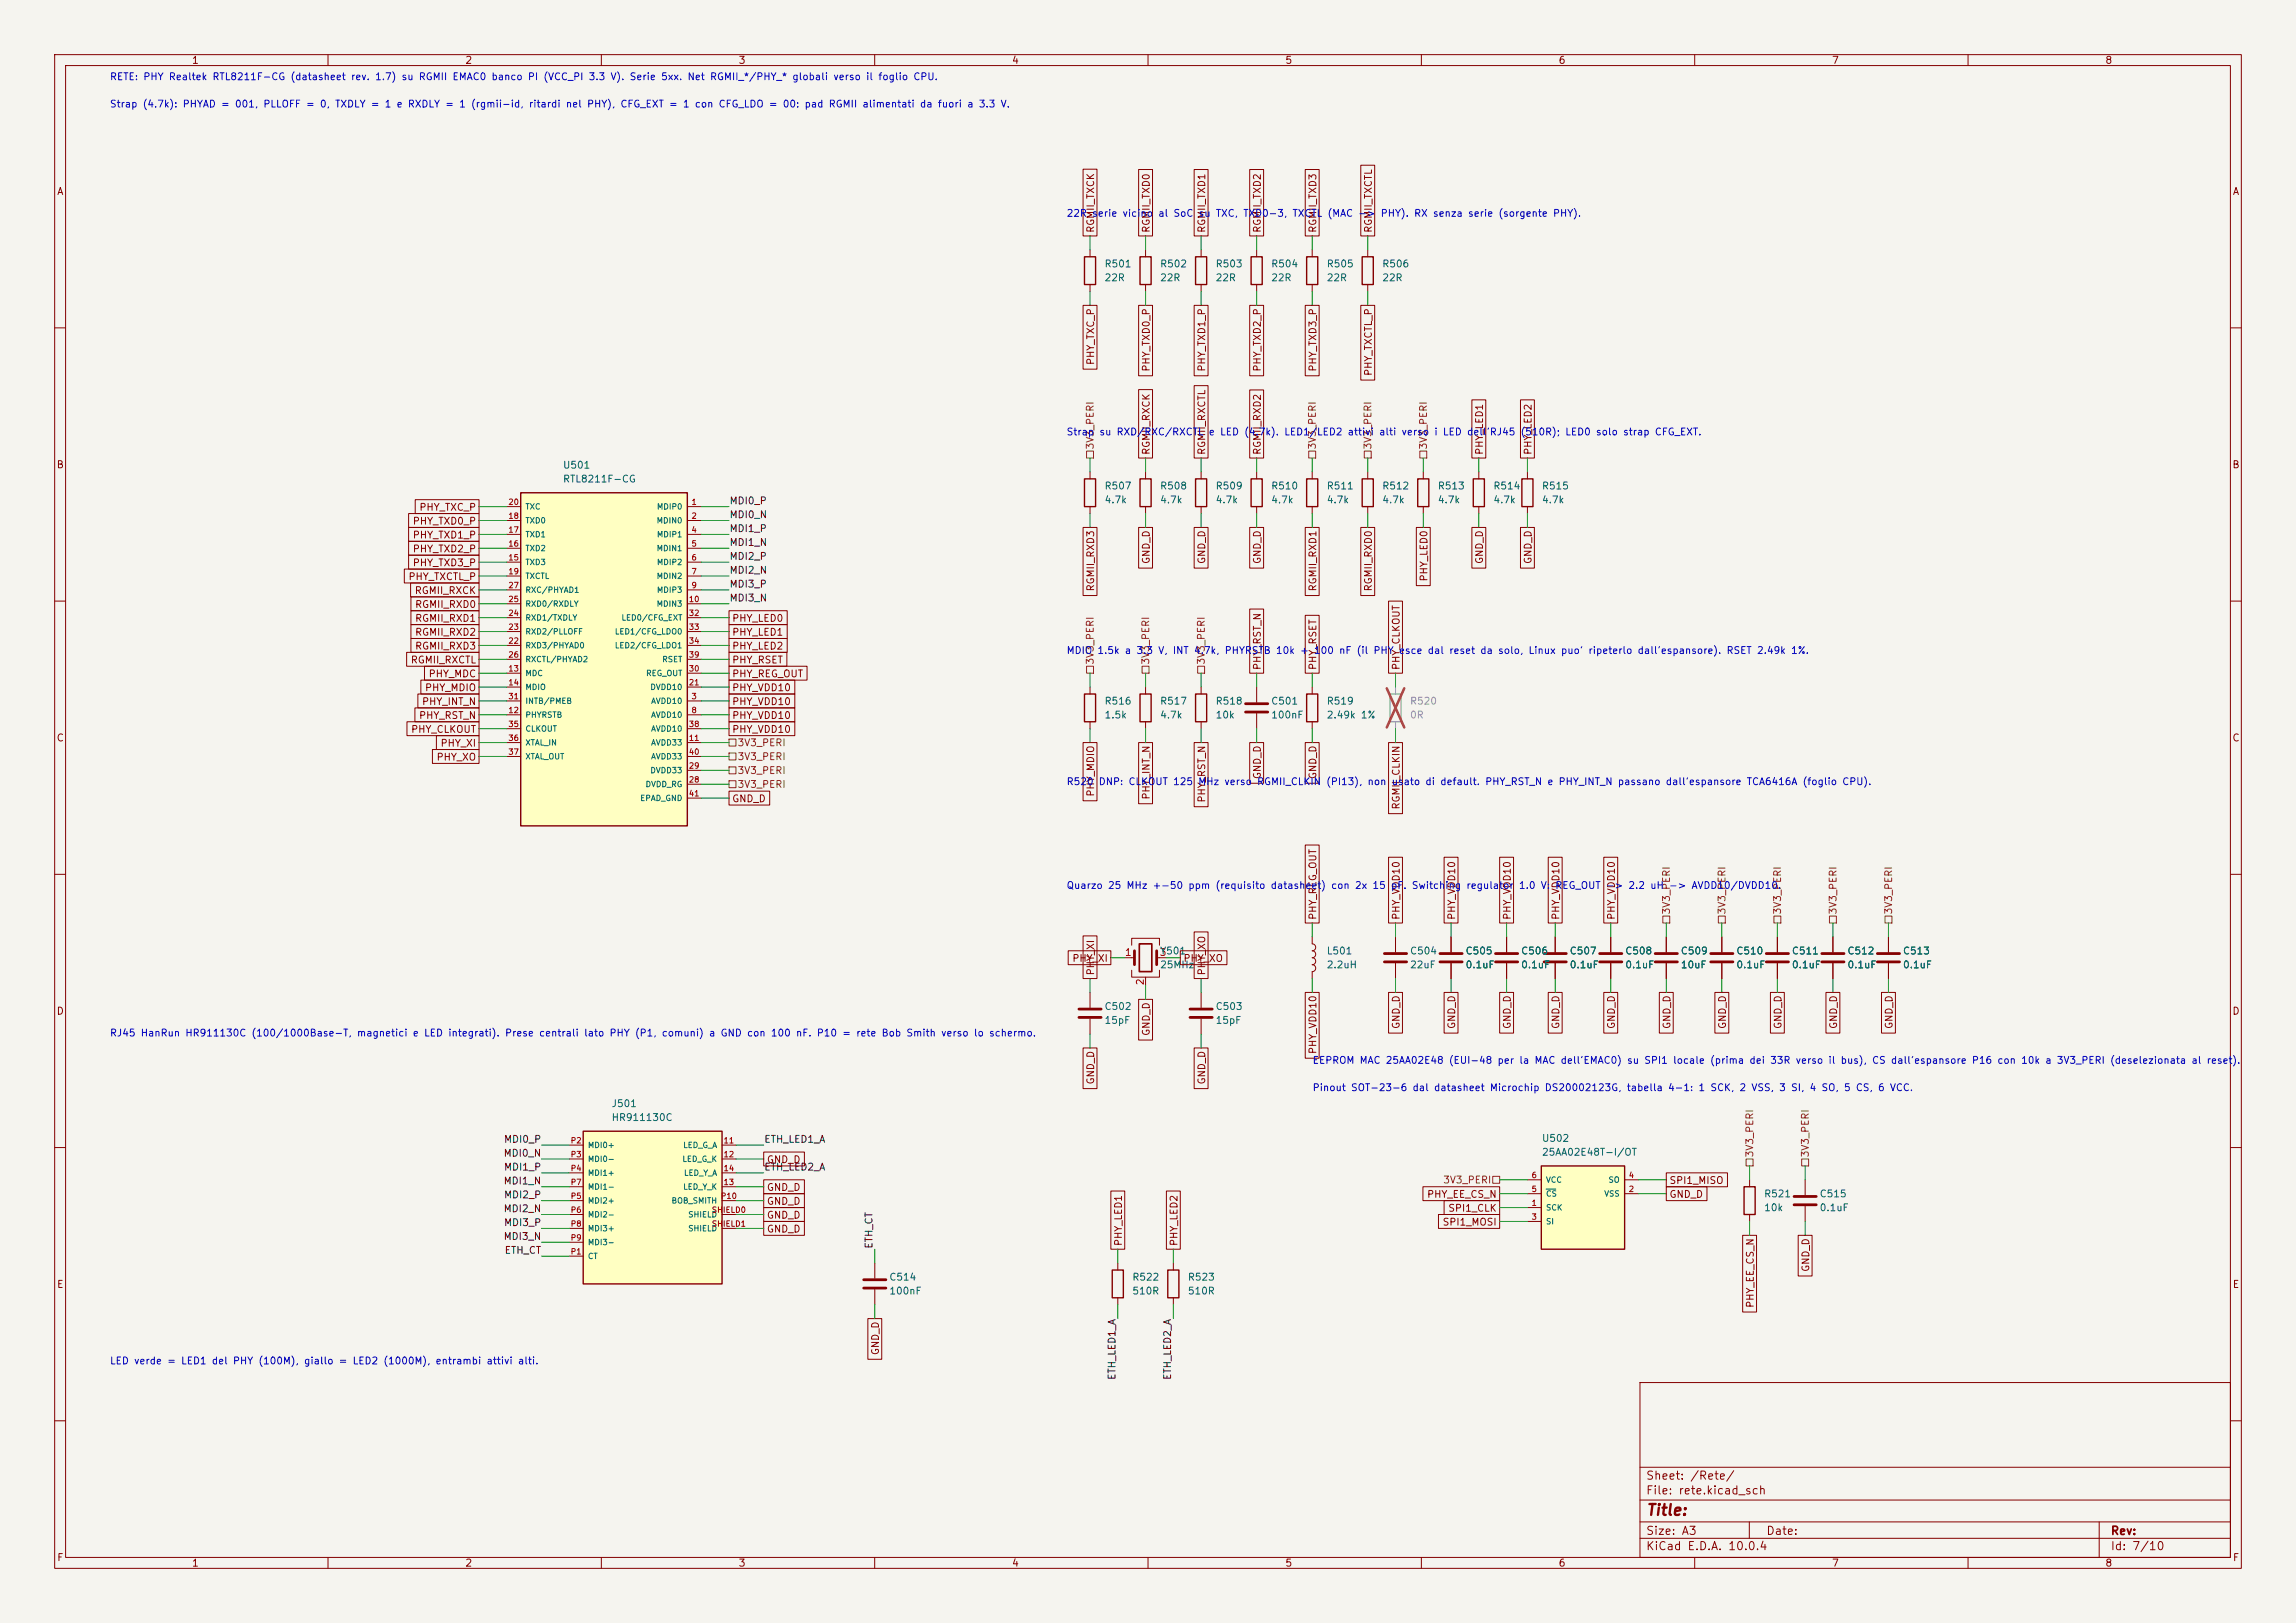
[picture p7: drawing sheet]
<svg xmlns="http://www.w3.org/2000/svg" width="420mm" height="297mm" viewBox="0 0 420 297" stroke-linecap="round" stroke-linejoin="round" font-family="sans-serif">
<defs><g id="words">
<text font-size="2" fill="#840000" x="301" y="277.8">Title:</text>
<g font-size="1.5" fill="#840000">
<text x="301" y="273.8">File: rete.kicad_sch</text>
<text x="301" y="271.1">Sheet: /Rete/</text>
<text x="301" y="281.2">Size: A3</text>
<text x="323" y="281.2">Date:</text>
<text x="386" y="281.2">Rev:</text>
<text x="301" y="284">KiCad E.D.A. 10.0.4</text>
<text x="386" y="284">Id: 7/10</text>
</g>
<g font-size="1.3" fill="#840000">
<text x="35" y="12">1</text>
<text x="85" y="12">2</text>
<text x="135" y="12">3</text>
<text x="185" y="12">4</text>
<text x="235" y="12">5</text>
<text x="285" y="12">6</text>
<text x="335" y="12">7</text>
<text x="385" y="12">8</text>
<text x="10.3" y="36">A</text>
<text x="408.3" y="36">A</text>
<text x="200.5" y="42.7" transform="rotate(-90 200.5 42.7)">RGMII_TXCK</text>
<text x="210.6" y="42.7" transform="rotate(-90 210.6 42.7)">RGMII_TXD0</text>
<text x="220.8" y="42.7" transform="rotate(-90 220.8 42.7)">RGMII_TXD1</text>
<text x="230.9" y="42.7" transform="rotate(-90 230.9 42.7)">RGMII_TXD2</text>
<text x="241.1" y="42.7" transform="rotate(-90 241.1 42.7)">RGMII_TXD3</text>
<text x="251.3" y="42.7" transform="rotate(-90 251.3 42.7)">RGMII_TXCTL</text>
<text x="200.5" y="66.9" transform="rotate(-90 200.5 66.9)">PHY_TXC_P</text>
<text x="210.6" y="68.1" transform="rotate(-90 210.6 68.1)">PHY_TXD0_P</text>
<text x="220.8" y="68.1" transform="rotate(-90 220.8 68.1)">PHY_TXD1_P</text>
<text x="230.9" y="68.1" transform="rotate(-90 230.9 68.1)">PHY_TXD2_P</text>
<text x="241.1" y="68.1" transform="rotate(-90 241.1 68.1)">PHY_TXD3_P</text>
<text x="251.3" y="68.9" transform="rotate(-90 251.3 68.9)">PHY_TXCTL_P</text>
<text x="210.6" y="83.3" transform="rotate(-90 210.6 83.3)">RGMII_RXCK</text>
<text x="220.8" y="83.3" transform="rotate(-90 220.8 83.3)">RGMII_RXCTL</text>
<text x="230.9" y="83.3" transform="rotate(-90 230.9 83.3)">RGMII_RXD2</text>
<text x="271.6" y="83.3" transform="rotate(-90 271.6 83.3)">PHY_LED1</text>
<text x="280.5" y="83.3" transform="rotate(-90 280.5 83.3)">PHY_LED2</text>
<text x="10.3" y="86">B</text>
<text x="408.2" y="86">B</text>
<text x="76.6" y="93.8">PHY_TXC_P</text>
<text x="75.4" y="101.4">PHY_TXD2_P</text>
<text x="75.4" y="98.9">PHY_TXD1_P</text>
<text x="75.4" y="96.3">PHY_TXD0_P</text>
<text x="74.6" y="106.5">PHY_TXCTL_P</text>
<text x="75.4" y="103.9">PHY_TXD3_P</text>
<text x="210.6" y="103.3" transform="rotate(-90 210.6 103.3)">GND_D</text>
<text x="220.8" y="103.3" transform="rotate(-90 220.8 103.3)">GND_D</text>
<text x="230.9" y="103.3" transform="rotate(-90 230.9 103.3)">GND_D</text>
<text x="261.4" y="106.5" transform="rotate(-90 261.4 106.5)">PHY_LED0</text>
<text x="271.6" y="103.3" transform="rotate(-90 271.6 103.3)">GND_D</text>
<text x="280.5" y="103.3" transform="rotate(-90 280.5 103.3)">GND_D</text>
<text x="75.8" y="109">RGMII_RXCK</text>
<text x="75.8" y="111.6">RGMII_RXD0</text>
<text x="200.5" y="108.3" transform="rotate(-90 200.5 108.3)">RGMII_RXD3</text>
<text x="241.1" y="108.3" transform="rotate(-90 241.1 108.3)">RGMII_RXD1</text>
<text x="251.3" y="108.3" transform="rotate(-90 251.3 108.3)">RGMII_RXD0</text>
<text x="75.8" y="119.2">RGMII_RXD3</text>
<text x="75.8" y="116.6">RGMII_RXD2</text>
<text x="75.8" y="114.1">RGMII_RXD1</text>
<text x="133.8" y="114.1">PHY_LED0</text>
<text x="133.8" y="116.6">PHY_LED1</text>
<text x="133.8" y="119.2">PHY_LED2</text>
<text x="75" y="121.7">RGMII_RXCTL</text>
<text x="78.3" y="124.3">PHY_MDC</text>
<text x="133.8" y="124.3">PHY_REG_OUT</text>
<text x="133.8" y="121.7">PHY_RSET</text>
<text x="230.9" y="122.7" transform="rotate(-90 230.9 122.7)">PHY_RST_N</text>
<text x="241.1" y="122.7" transform="rotate(-90 241.1 122.7)">PHY_RSET</text>
<text x="256.3" y="122.7" transform="rotate(-90 256.3 122.7)">PHY_CLKOUT</text>
<text x="76.5" y="131.9">PHY_RST_N</text>
<text x="77.1" y="129.3">PHY_INT_N</text>
<text x="77.6" y="126.8">PHY_MDIO</text>
<text x="133.8" y="129.3">PHY_VDD10</text>
<text x="133.8" y="131.9">PHY_VDD10</text>
<text x="133.8" y="126.8">PHY_VDD10</text>
<text x="10.3" y="136">C</text>
<text x="75.1" y="134.4">PHY_CLKOUT</text>
<text x="80.5" y="137">PHY_XI</text>
<text x="133.8" y="134.4">PHY_VDD10</text>
<text x="408.2" y="136">C</text>
<text x="79.8" y="139.5">PHY_XO</text>
<text x="230.9" y="142.7" transform="rotate(-90 230.9 142.7)">GND_D</text>
<text x="241.1" y="142.7" transform="rotate(-90 241.1 142.7)">GND_D</text>
<text x="133.8" y="147.1">GND_D</text>
<text x="200.5" y="145.9" transform="rotate(-90 200.5 145.9)">PHY_MDIO</text>
<text x="210.6" y="146.4" transform="rotate(-90 210.6 146.4)">PHY_INT_N</text>
<text x="220.8" y="147" transform="rotate(-90 220.8 147)">PHY_RST_N</text>
<text x="256.3" y="148.2" transform="rotate(-90 256.3 148.2)">RGMII_CLKIN</text>
<text x="241.1" y="168.4" transform="rotate(-90 241.1 168.4)">PHY_REG_OUT</text>
<text x="256.3" y="168.4" transform="rotate(-90 256.3 168.4)">PHY_VDD10</text>
<text x="266.5" y="168.4" transform="rotate(-90 266.5 168.4)">PHY_VDD10</text>
<text x="276.7" y="168.4" transform="rotate(-90 276.7 168.4)">PHY_VDD10</text>
<text x="285.5" y="168.4" transform="rotate(-90 285.5 168.4)">PHY_VDD10</text>
<text x="295.7" y="168.4" transform="rotate(-90 295.7 168.4)">PHY_VDD10</text>
<text x="200.5" y="178.6" transform="rotate(-90 200.5 178.6)">PHY_XI</text>
<text x="220.8" y="178.6" transform="rotate(-90 220.8 178.6)">PHY_XO</text>
<text x="10.3" y="186">D</text>
<text x="408.2" y="186">D</text>
<text x="210.6" y="189.7" transform="rotate(-90 210.6 189.7)">GND_D</text>
<text x="256.3" y="188.4" transform="rotate(-90 256.3 188.4)">GND_D</text>
<text x="266.5" y="188.4" transform="rotate(-90 266.5 188.4)">GND_D</text>
<text x="276.7" y="188.4" transform="rotate(-90 276.7 188.4)">GND_D</text>
<text x="285.5" y="188.4" transform="rotate(-90 285.5 188.4)">GND_D</text>
<text x="295.7" y="188.4" transform="rotate(-90 295.7 188.4)">GND_D</text>
<text x="305.9" y="188.4" transform="rotate(-90 305.9 188.4)">GND_D</text>
<text x="316" y="188.4" transform="rotate(-90 316 188.4)">GND_D</text>
<text x="326.2" y="188.4" transform="rotate(-90 326.2 188.4)">GND_D</text>
<text x="336.3" y="188.4" transform="rotate(-90 336.3 188.4)">GND_D</text>
<text x="346.5" y="188.4" transform="rotate(-90 346.5 188.4)">GND_D</text>
<text x="241.1" y="193" transform="rotate(-90 241.1 193)">PHY_VDD10</text>
<text x="200.5" y="198.6" transform="rotate(-90 200.5 198.6)">GND_D</text>
<text x="220.8" y="198.6" transform="rotate(-90 220.8 198.6)">GND_D</text>
<text x="140.2" y="213.2">GND_D</text>
<text x="140.2" y="218.2">GND_D</text>
<text x="140.2" y="220.8">GND_D</text>
<text x="260.9" y="219.5">PHY_EE_CS_N</text>
<text x="305.3" y="219.5">GND_D</text>
<text x="305.3" y="217">SPI1_MISO</text>
<text x="140.2" y="223.3">GND_D</text>
<text x="140.2" y="225.9">GND_D</text>
<text x="263.8" y="224.6">SPI1_MOSI</text>
<text x="264.8" y="222">SPI1_CLK</text>
<text x="205.5" y="228.1" transform="rotate(-90 205.5 228.1)">PHY_LED1</text>
<text x="215.7" y="228.1" transform="rotate(-90 215.7 228.1)">PHY_LED2</text>
<text x="331.3" y="232.8" transform="rotate(-90 331.3 232.8)">GND_D</text>
<text x="10.3" y="236">E</text>
<text x="321.1" y="239.4" transform="rotate(-90 321.1 239.4)">PHY_EE_CS_N</text>
<text x="408.3" y="236">E</text>
<text x="161.1" y="248.1" transform="rotate(-90 161.1 248.1)">GND_D</text>
<text x="10.3" y="286">F</text>
<text x="35" y="287">1</text>
<text x="85" y="287">2</text>
<text x="135" y="287">3</text>
<text x="185" y="287">4</text>
<text x="235" y="287">5</text>
<text x="285" y="287">6</text>
<text x="335" y="287">7</text>
<text x="385" y="287">8</text>
<text x="408.3" y="286">F</text>
</g>
<g font-size="1.3" fill="#0000c2">
<text x="20" y="15">RETE: PHY Realtek RTL8211F-CG (datasheet rev. 1.7) su RGMII EMAC0 banco PI (VCC_PI 3.3 V). Serie 5xx. Net RGMII_*/PHY_* globali verso il foglio CPU.</text>
<text x="20" y="20">Strap (4.7k): PHYAD = 001, PLLOFF = 0, TXDLY = 1 e RXDLY = 1 (rgmii-id, ritardi nel PHY), CFG_EXT = 1 con CFG_LDO = 00: pad RGMII alimentati da fuori a 3.3 V.</text>
<text x="195" y="40">22R serie vicino</text>
<text x="211.8" y="40">al SoC</text>
<text x="219.1" y="40">su TXC, TXD0-3, TXCTL (MAC -&gt;</text>
<text x="252.5" y="40">PHY). RX senza serie (sorgente PHY).</text>
<text x="195" y="80">Strap su RXD/RXC/RXCTL</text>
<text x="221" y="80">e LED (4.7k). LED1/LED2 attivi alti verso i LED dell'RJ45 (510R); LED0 solo strap CFG_EXT.</text>
<text x="195" y="120">MDIO 1.5k a 3.3 V, INT 4.7k, PHYRSTB 10k + 100 nF (il PHY esce dal reset da solo, Linux puo' ripeterlo dall'espansore). RSET 2.49k 1%.</text>
<text x="195" y="144">R520</text>
<text x="200.9" y="144">DNP: CLKOUT 125</text>
<text x="219.1" y="144">MHz verso RGMII_CLKIN (PI13), non</text>
<text x="254.4" y="144">usato di default. PHY_RST_N e PHY_INT_N passano dall'espansore TCA6416A (foglio CPU).</text>
<text x="195" y="163">Quarzo 25 MHz +-50 ppm (requisito datasheet) con 2x 15</text>
<text x="254.3" y="163">pF. Switching regulator</text>
<text x="277.7" y="163">1.0 V: REG_OUT</text>
<text x="293.6" y="163">-&gt; 2.2 uH -&gt; AVDD10/DVDD10.</text>
<text x="20" y="190">RJ45 HanRun HR911130C (100/1000Base-T, magnetici e LED integrati). Prese centrali lato PHY (P1, comuni) a GND con 100 nF. P10 = rete Bob Smith verso lo schermo.</text>
<text x="240" y="195">EEPROM MAC 25AA02E48 (EUI-48 per la MAC dell'EMAC0) su SPI1 locale (prima dei 33R verso il bus), CS dall'espansore P16 con 10k a 3V3_PERI (deselezionata al reset).</text>
<text x="240" y="200">Pinout SOT-23-6 dal datasheet Microchip DS20002123G, tabella 4-1: 1 SCK, 2 VSS, 3 SI, 4 SO, 5 CS, 6 VCC.</text>
<text x="20" y="250">LED verde = LED1 del PHY (100M), giallo = LED2 (1000M), entrambi attivi alti.</text>
</g>
<g font-size="1.3" fill="#006464">
<text x="201.9" y="49.2">R501</text>
<text x="201.9" y="51.8">22R</text>
<text x="212.1" y="49.2">R502</text>
<text x="212.1" y="51.8">22R</text>
<text x="222.3" y="49.2">R503</text>
<text x="222.3" y="51.8">22R</text>
<text x="232.4" y="49.2">R504</text>
<text x="232.4" y="51.8">22R</text>
<text x="242.6" y="49.2">R505</text>
<text x="242.6" y="51.8">22R</text>
<text x="252.7" y="49.2">R506</text>
<text x="252.7" y="51.8">22R</text>
<text x="102.9" y="88.6">RTL8211F-CG</text>
<text x="102.9" y="86.1">U501</text>
<text x="201.9" y="89.9">R507</text>
<text x="212.1" y="89.9">R508</text>
<text x="222.3" y="89.9">R509</text>
<text x="232.4" y="89.9">R510</text>
<text x="242.6" y="89.9">R511</text>
<text x="252.7" y="89.9">R512</text>
<text x="262.9" y="89.9">R513</text>
<text x="273.1" y="89.9">R514</text>
<text x="281.9" y="89.9">R515</text>
<text x="201.9" y="92.4">4.7k</text>
<text x="212.1" y="92.4">4.7k</text>
<text x="222.3" y="92.4">4.7k</text>
<text x="232.4" y="92.4">4.7k</text>
<text x="242.6" y="92.4">4.7k</text>
<text x="252.7" y="92.4">4.7k</text>
<text x="262.9" y="92.4">4.7k</text>
<text x="273.1" y="92.4">4.7k</text>
<text x="281.9" y="92.4">4.7k</text>
<text x="201.9" y="129.2">R516</text>
<text x="201.9" y="131.8">1.5k</text>
<text x="212.1" y="129.2">R517</text>
<text x="212.1" y="131.8">4.7k</text>
<text x="222.3" y="129.2">R518</text>
<text x="222.3" y="131.8">10k</text>
<text x="232.4" y="129.2">C501</text>
<text x="232.4" y="131.8">100nF</text>
<text x="242.6" y="129.2">R519</text>
<text x="242.6" y="131.8">2.49k 1%</text>
<text x="212.1" y="175">Y501</text>
<text x="212.1" y="177.5">25MHz</text>
<text x="242.6" y="177.5">2.2uH</text>
<text x="242.6" y="175">L501</text>
<text x="257.8" y="175">C504</text>
<text x="257.8" y="177.5">22uF</text>
<text x="268" y="175">C505</text>
<text x="268" y="177.5">0.1uF</text>
<text x="278.1" y="175">C506</text>
<text x="278.1" y="177.5">0.1uF</text>
<text x="287" y="175">C507</text>
<text x="287" y="177.5">0.1uF</text>
<text x="297.2" y="175">C508</text>
<text x="297.2" y="177.5">0.1uF</text>
<text x="307.3" y="175">C509</text>
<text x="307.3" y="177.5">10uF</text>
<text x="317.5" y="175">C510</text>
<text x="317.5" y="177.5">0.1uF</text>
<text x="327.7" y="175">C511</text>
<text x="327.7" y="177.5">0.1uF</text>
<text x="337.8" y="175">C512</text>
<text x="337.8" y="177.5">0.1uF</text>
<text x="348" y="175">C513</text>
<text x="348" y="177.5">0.1uF</text>
<text x="201.9" y="185.1">C502</text>
<text x="222.3" y="185.1">C503</text>
<text x="201.9" y="187.7">15pF</text>
<text x="222.3" y="187.7">15pF</text>
<text x="111.8" y="202.9">J501</text>
<text x="111.8" y="205.4">HR911130C</text>
<text x="281.9" y="209.3">U502</text>
<text x="281.9" y="211.8">25AA02E48T-I/OT</text>
<text x="322.6" y="219.4">R521</text>
<text x="322.6" y="222">10k</text>
<text x="332.7" y="219.4">C515</text>
<text x="332.7" y="222">0.1uF</text>
<text x="162.6" y="234.7">C514</text>
<text x="162.6" y="237.2">100nF</text>
<text x="207" y="234.7">R522</text>
<text x="207" y="237.2">510R</text>
<text x="217.2" y="234.7">R523</text>
<text x="217.2" y="237.2">510R</text>
</g>
<g font-size="1.3" fill="#725600">
<text x="200.4" y="82.4" transform="rotate(-90 200.4 82.4)">3V3_PERI</text>
<text x="241" y="82.4" transform="rotate(-90 241 82.4)">3V3_PERI</text>
<text x="251.2" y="82.4" transform="rotate(-90 251.2 82.4)">3V3_PERI</text>
<text x="261.3" y="82.4" transform="rotate(-90 261.3 82.4)">3V3_PERI</text>
<text x="200.4" y="121.7" transform="rotate(-90 200.4 121.7)">3V3_PERI</text>
<text x="210.5" y="121.7" transform="rotate(-90 210.5 121.7)">3V3_PERI</text>
<text x="220.7" y="121.7" transform="rotate(-90 220.7 121.7)">3V3_PERI</text>
<text x="134.8" y="136.9">3V3_PERI</text>
<text x="134.8" y="141.9">3V3_PERI</text>
<text x="134.8" y="139.4">3V3_PERI</text>
<text x="134.8" y="144.5">3V3_PERI</text>
<text x="305.8" y="167.4" transform="rotate(-90 305.8 167.4)">3V3_PERI</text>
<text x="315.9" y="167.4" transform="rotate(-90 315.9 167.4)">3V3_PERI</text>
<text x="326.1" y="167.4" transform="rotate(-90 326.1 167.4)">3V3_PERI</text>
<text x="336.3" y="167.4" transform="rotate(-90 336.3 167.4)">3V3_PERI</text>
<text x="346.4" y="167.4" transform="rotate(-90 346.4 167.4)">3V3_PERI</text>
<text x="321" y="211.9" transform="rotate(-90 321 211.9)">3V3_PERI</text>
<text x="331.2" y="211.9" transform="rotate(-90 331.2 211.9)">3V3_PERI</text>
<text x="263.9" y="216.9">3V3_PERI</text>
</g>
<g font-size="1.3" fill="#0f0f0f">
<text x="133.3" y="95.1">MDI0_N</text>
<text x="133.3" y="92.6">MDI0_P</text>
<text x="133.3" y="100.2">MDI1_N</text>
<text x="133.3" y="97.7">MDI1_P</text>
<text x="133.3" y="102.7">MDI2_P</text>
<text x="133.3" y="105.3">MDI2_N</text>
<text x="133.3" y="107.8">MDI3_P</text>
<text x="133.3" y="110.4">MDI3_N</text>
<text x="92.1" y="209.4">MDI0_P</text>
<text x="139.7" y="209.4">ETH_LED1_A</text>
<text x="92" y="212">MDI0_N</text>
<text x="92.1" y="214.5">MDI1_P</text>
<text x="139.7" y="214.5">ETH_LED2_A</text>
<text x="92" y="217">MDI1_N</text>
<text x="92.1" y="219.6">MDI2_P</text>
<text x="92" y="227.2">MDI3_N</text>
<text x="92" y="222.1">MDI2_N</text>
<text x="92.1" y="224.7">MDI3_P</text>
<text x="92.2" y="229.7">ETH_CT</text>
<text x="159.9" y="228.6" transform="rotate(-90 159.9 228.6)">ETH_CT</text>
<text x="204.3" y="252.6" transform="rotate(-90 204.3 252.6)">ETH_LED1_A</text>
<text x="214.5" y="252.6" transform="rotate(-90 214.5 252.6)">ETH_LED2_A</text>
</g>
<g font-size="1.3" fill="#939391">
<text x="257.8" y="129.2">R520</text>
<text x="257.8" y="131.8">0R</text>
</g>
<g font-size="1.3" fill="#a90000">
<text x="205.7" y="175.2">1</text>
<text x="212" y="175.2">3</text>
<text x="209.5" y="180.4" transform="rotate(-90 209.5 180.4)">2</text>
</g>
<g font-size="1" fill="#a90000">
<text x="92.9" y="95.2">18</text>
<text x="92.9" y="92.6">20</text>
<text x="126.4" y="92.6">1</text>
<text x="126.4" y="95.2">2</text>
<text x="92.9" y="100.3">16</text>
<text x="92.9" y="97.7">17</text>
<text x="126.4" y="97.7">4</text>
<text x="126.4" y="100.3">5</text>
<text x="92.9" y="102.8">15</text>
<text x="92.9" y="105.3">19</text>
<text x="92.9" y="107.9">27</text>
<text x="126.4" y="102.8">6</text>
<text x="126.4" y="105.3">7</text>
<text x="126.4" y="107.9">9</text>
<text x="92.9" y="113">24</text>
<text x="92.9" y="110.4">25</text>
<text x="125.9" y="110.4">10</text>
<text x="125.9" y="113">32</text>
<text x="92.9" y="118">22</text>
<text x="92.9" y="115.5">23</text>
<text x="125.9" y="115.5">33</text>
<text x="125.9" y="118">34</text>
<text x="92.9" y="123.1">13</text>
<text x="92.9" y="125.7">14</text>
<text x="92.9" y="120.6">26</text>
<text x="125.9" y="125.7">21</text>
<text x="125.9" y="123.1">30</text>
<text x="125.9" y="120.6">39</text>
<text x="92.9" y="130.7">12</text>
<text x="92.9" y="128.2">31</text>
<text x="126.4" y="128.2">3</text>
<text x="126.4" y="130.7">8</text>
<text x="92.9" y="133.3">35</text>
<text x="92.9" y="135.8">36</text>
<text x="125.9" y="135.8">11</text>
<text x="125.9" y="133.3">38</text>
<text x="92.9" y="138.4">37</text>
<text x="125.9" y="143.4">28</text>
<text x="125.9" y="140.9">29</text>
<text x="125.9" y="138.4">40</text>
<text x="125.9" y="146">41</text>
<text x="104.3" y="209.5">P2</text>
<text x="132.3" y="209.5">11</text>
<text x="104.3" y="212">P3</text>
<text x="104.3" y="214.6">P4</text>
<text x="132.3" y="212">12</text>
<text x="132.3" y="214.6">14</text>
<text x="280.1" y="215.8">6</text>
<text x="297.8" y="215.8">4</text>
<text x="104.3" y="219.6">P5</text>
<text x="104.3" y="217.1">P7</text>
<text x="131.7" y="219.6">P10</text>
<text x="132.3" y="217.1">13</text>
<text x="280.1" y="220.9">1</text>
<text x="280.1" y="218.4">5</text>
<text x="297.8" y="218.4">2</text>
<text x="104.3" y="222.2">P6</text>
<text x="104.3" y="224.7">P8</text>
<text x="104.3" y="227.3">P9</text>
<text x="130.1" y="222.2">SHIELD0</text>
<text x="130.1" y="224.7">SHIELD1</text>
<text x="280.1" y="223.4">3</text>
<text x="104.3" y="229.8">P1</text>
</g>
<g font-size="1" fill="#006464">
<text x="96" y="93.5">TXC</text>
<text x="120.1" y="93.5">MDIP0</text>
<text x="96" y="101.1">TXD2</text>
<text x="96" y="98.6">TXD1</text>
<text x="96" y="96">TXD0</text>
<text x="120" y="96">MDIN0</text>
<text x="120" y="101.1">MDIN1</text>
<text x="120.1" y="98.6">MDIP1</text>
<text x="96" y="103.6">TXD3</text>
<text x="96" y="106.2">TXCTL</text>
<text x="120" y="106.2">MDIN2</text>
<text x="120.1" y="103.6">MDIP2</text>
<text x="96" y="113.8">RXD1/TXDLY</text>
<text x="96" y="111.3">RXD0/RXDLY</text>
<text x="96" y="108.7">RXC/PHYAD1</text>
<text x="113.6" y="113.8">LED0/CFG_EXT</text>
<text x="120" y="111.3">MDIN3</text>
<text x="120.1" y="108.7">MDIP3</text>
<text x="96" y="118.9">RXD3/PHYAD0</text>
<text x="96" y="116.3">RXD2/PLLOFF</text>
<text x="112.4" y="116.3">LED1/CFG_LDO0</text>
<text x="112.4" y="118.9">LED2/CFG_LDO1</text>
<text x="96" y="124">MDC</text>
<text x="96" y="121.4">RXCTL/PHYAD2</text>
<text x="118.1" y="124">REG_OUT</text>
<text x="121" y="121.4">RSET</text>
<text x="96" y="131.6">PHYRSTB</text>
<text x="96" y="126.5">MDIO</text>
<text x="96" y="129">INTB/PMEB</text>
<text x="118.9" y="126.5">DVDD10</text>
<text x="119" y="129">AVDD10</text>
<text x="119" y="131.6">AVDD10</text>
<text x="96" y="134.1">CLKOUT</text>
<text x="96" y="136.7">XTAL_IN</text>
<text x="119" y="136.7">AVDD33</text>
<text x="119" y="134.1">AVDD10</text>
<text x="96" y="139.2">XTAL_OUT</text>
<text x="118.9" y="141.7">DVDD33</text>
<text x="119" y="139.2">AVDD33</text>
<text x="117" y="146.8">EPAD_GND</text>
<text x="118" y="144.3">DVDD_RG</text>
<text x="107.4" y="210.3">MDI0+</text>
<text x="107.4" y="212.9">MDI0-</text>
<text x="107.4" y="215.4">MDI1+</text>
<text x="124.7" y="212.9">LED_G_K</text>
<text x="124.9" y="210.3">LED_G_A</text>
<text x="125" y="215.4">LED_Y_A</text>
<text x="107.4" y="220.5">MDI2+</text>
<text x="107.4" y="217.9">MDI1-</text>
<text x="122.7" y="220.5">BOB_SMITH</text>
<text x="124.9" y="217.9">LED_Y_K</text>
<text x="282.7" y="221.8">SCK</text>
<text x="282.7" y="219.2">CS</text>
<text x="282.7" y="216.7">VCC</text>
<text x="293.4" y="219.2">VSS</text>
<text x="294.1" y="216.7">SO</text>
<text x="107.4" y="223">MDI2-</text>
<text x="107.4" y="225.6">MDI3+</text>
<text x="125.8" y="223">SHIELD</text>
<text x="125.8" y="225.6">SHIELD</text>
<text x="282.7" y="224.3">SI</text>
<text x="107.4" y="230.6">CT</text>
<text x="107.4" y="228.1">MDI3-</text>
</g>
</g></defs>
<path d="M0 0h420v297h-420z" fill="#f5f4ef" stroke="#f5f4ef" stroke-width=".18"/>
<g fill="none" stroke="#840000" stroke-width=".18">
<path d="M10 10h400v277h-400zM12 12h396v273h-396zM60 10v2M110 10v2M160 10v2M210 10v2M260 10v2M310 10v2M360 10v2M10 60h2M408 60h2M219.7 86.4v1.2"/>
<path d="M219.7 92.7v1.3M229.9 86.4v1.2M229.9 92.7v1.3M240 86.4v1.2M240 92.7v1.3M10 110h2M408 110h2M10 160h2M408 160h2M10 210h2M408 210h2M214.6 231.1v1.3"/>
<path d="M214.6 237.5v1.3M300 253h108v32h-108zM10 260h2M300 278.5h108M300 274.5h108M300 268.5h108M320 278.5v3M384 278.5v6.5M408 260h2M60 285v2M110 285v2M160 285v2"/>
<path d="M210 285v2M260 285v2M300 281.5h108M310 285v2M360 285v2"/>
</g>
<path d="M218.7 87.6h2v5.1h-2zM228.9 87.6h2v5.1h-2zM239 87.6h2v5.1h-2zM213.6 232.4h2v5.1h-2z" fill="none" stroke="#840000" stroke-width=".25"/>
<path d="M254.3 127h2v5.1h-2z" fill="none" stroke="#9c9b98" stroke-width=".25"/>
<path d="M255.3 125.7v1.3M255.3 132.1v1.3" fill="none" stroke="#9c9b98" stroke-width=".18"/>
<path d="M253.7 126l3.2 7.1M256.9 126l-3.2 7.1" fill="none" stroke="#e12e31" stroke-width=".46"/>
<path d="M281.9 213.4h15.3v15.2h-15.3z" fill="#ffffc2"/>
<g fill="none" stroke="#840000" stroke-width=".25">
<path d="M198.4 47h2v5.1h-2zM208.5 47h2.1v5.1h-2.1zM239 47h2v5.1h-2zM249.2 47h2v5.1h-2zM198.4 87.6h2v5.1h-2zM208.5 87.6h2.1v5.1h-2.1zM249.2 87.6h2v5.1h-2zM259.3 87.6h2.1v5.1h-2.1zM269.5 87.6h2v5.1h-2zM278.4 87.6h2v5.1h-2zM198.4 127h2v5.1h-2zM208.5 127h2.1v5.1h-2.1z"/>
<path d="M218.7 127h2v5.1h-2zM281.9 213.4h15.3v15.2h-15.3zM319 217.2h2.1v5h-2.1z"/>
</g>
<g fill="none" stroke="#840000" stroke-width=".18">
<path d="M199.4 45.7v1.3M199.4 52.1v1.2M209.5 45.7v1.3M209.5 52.1v1.2M240 45.7v1.3M240 52.1v1.2M250.2 45.7v1.3M250.2 52.1v1.2M199.4 86.4v1.2M199.4 92.7v1.3M209.5 86.4v1.2M209.5 92.7v1.3"/>
<path d="M250.2 86.4v1.2M250.2 92.7v1.3M260.3 86.4v1.2M260.3 92.7v1.3M270.5 86.4v1.2M270.5 92.7v1.3M279.4 86.4v1.2M279.4 92.7v1.3M199.4 125.7v1.3M199.4 132.1v1.3M209.5 125.7v1.3M209.5 132.1v1.3"/>
<path d="M219.7 125.7v1.3M219.7 132.1v1.3M229.9 125.7v2.8M229.9 130.6v2.8M205.7 175.3h1.8M207 173v-1.3h5.1v1.3M207 177.5v1.3h5.1v-1.3M209.5 178.8v1.5M211.6 175.3h1.8M240 171.5v1.2a.64 .64 0 0 1 .7 .7 .64 .64 0 0 1-.7 .6 .64 .64 0 0 1 .7 .6 .64 .64 0 0 1-.7 .7M240 175.3a.64 .64 0 0 1 .7 .6 .64 .64 0 0 1-.7 .6 .64 .64 0 0 1 .7 .7 .64 .64 0 0 1-.7 .6v1.3M255.3 171.5v2.7"/>
<path d="M255.3 176.3v2.8M265.4 171.5v2.7M265.4 176.3v2.8M275.6 171.5v2.7M275.6 176.3v2.8M284.5 171.5v2.7M284.5 176.3v2.8M294.6 171.5v2.7M294.6 176.3v2.8M304.8 171.5v2.7M304.8 176.3v2.8M315 171.5v2.7"/>
<path d="M315 176.3v2.8M325.1 171.5v2.7M325.1 176.3v2.8M345.4 171.5v2.7M345.4 176.3v2.8M279.4 218.4h2.5M279.4 215.9h2.5M297.2 218.4h2.5M297.2 215.9h2.5M320 215.9v1.3M330.2 215.9v2.8M279.4 221h2.5"/>
<path d="M279.4 223.5h2.5M320 222.2v1.3M330.2 220.7v2.8"/>
</g>
<path d="M282.8 217.6h1.8" fill="none" stroke="#006464" stroke-width=".18"/>
<g fill="none" stroke="#840000" stroke-width=".51">
<path d="M227.8 128.8h4.1M227.8 130.3h4.1M207.5 174v2.5M211.6 174v2.5M253.2 174.5h4.1M253.2 176h4.1M263.4 174.5h4.1M263.4 176h4.1M273.6 174.5h4M273.6 176h4M282.4 174.5h4.1M282.4 176h4.1"/>
<path d="M292.6 174.5h4.1M292.6 176h4.1M302.8 174.5h4M302.8 176h4M312.9 174.5h4.1M312.9 176h4.1M323.1 174.5h4.1M323.1 176h4.1M343.4 174.5h4.1M343.4 176h4.1M328.2 218.9h4M328.2 220.5h4"/>
</g>
<path d="M208.4 172.7h2.3v5.1h-2.3z" fill="none" stroke="#840000" stroke-width=".3"/>
<path d="M95.2 90.2h30.5v60.9h-30.5z" fill="#ffffc2"/>
<path d="M95.2 90.2h30.5v60.9h-30.5z" fill="none" stroke="#840000" stroke-width=".25"/>
<g fill="none" stroke="#840000" stroke-width=".18">
<path d="M92.7 92.7h2.5M92.7 95.3h2.5M92.7 97.8h2.5M125.7 92.7h2.6M125.7 95.3h2.6M125.7 97.8h2.6M92.7 100.3h2.5M92.7 102.9h2.5M92.7 105.4h2.5M92.7 108h2.5M92.7 110.5h2.5M92.7 118.1h2.5"/>
<path d="M92.7 115.6h2.5M92.7 113h2.5M125.7 100.3h2.6M125.7 102.9h2.6M125.7 105.4h2.6M125.7 108h2.6M125.7 110.5h2.6M125.7 118.1h2.6M125.7 115.6h2.6M125.7 113h2.6M92.7 128.3h2.5M92.7 130.8h2.5"/>
<path d="M92.7 135.9h2.5M92.7 123.2h2.5M92.7 125.7h2.5M92.7 120.7h2.5M92.7 133.4h2.5M92.7 138.4h2.5M125.7 128.3h2.6M125.7 130.8h2.6M125.7 135.9h2.6M125.7 123.2h2.6M125.7 125.7h2.6M125.7 120.7h2.6"/>
<path d="M125.7 133.4h2.6M125.7 138.4h2.6M125.7 143.5h2.6M125.7 141h2.6M125.7 146.1h2.6M199.4 181.6v2.8M199.4 186.4v2.8"/>
</g>
<path d="M197.4 184.7h4M197.4 186.2h4" fill="none" stroke="#840000" stroke-width=".51"/>
<path d="M106.7 207h25.4v27.9h-25.4z" fill="#ffffc2"/>
<path d="M218.7 47h2v5.1h-2zM228.9 47h2v5.1h-2zM239 127h2v5.1h-2zM106.7 207h25.4v27.9h-25.4zM203.5 232.4h2v5.1h-2z" fill="none" stroke="#840000" stroke-width=".25"/>
<g fill="none" stroke="#840000" stroke-width=".18">
<path d="M198.1 31h2.6v12.2h-2.6zM208.3 31h2.5v12.2h-2.5zM218.4 31h2.6v12.2h-2.6zM228.6 31h2.5v12.2h-2.5zM238.8 31h2.5v12.2h-2.5zM248.9 30.2h2.6v13h-2.6zM198.1 55.9h2.6v11.7h-2.6zM208.3 55.9h2.5v12.9h-2.5zM218.4 55.9h2.6v12.9h-2.6zM219.7 45.7v1.3M219.7 52.1v1.2M228.6 55.9h2.5v12.9h-2.5z"/>
<path d="M229.9 45.7v1.3M229.9 52.1v1.2M238.8 55.9h2.5v12.9h-2.5zM248.9 55.9h2.6v13.7h-2.6zM208.3 71.3h2.5v12.5h-2.5zM218.4 70.6h2.6v13.2h-2.6zM228.6 71.4h2.5v12.4h-2.5zM269.2 73.2h2.6v10.6h-2.6zM278.1 73.2h2.6v10.6h-2.6zM74.7 99.1h12.9v2.5h-12.9zM74.7 96.5h12.9v2.6h-12.9zM74.7 94h12.9v2.5h-12.9z"/>
<path d="M76 91.4h11.6v2.6h-11.6zM198.1 96.5h2.6v12.5h-2.6zM208.3 96.5h2.5v7.5h-2.5zM218.4 96.5h2.6v7.5h-2.6zM228.6 96.5h2.5v7.5h-2.5zM238.8 96.5h2.5v12.5h-2.5zM248.9 96.5h2.6v12.5h-2.6zM259.1 96.5h2.5v10.7h-2.5zM269.2 96.5h2.6v7.5h-2.6zM278.1 96.5h2.6v7.5h-2.6zM74 104.1h13.6v2.6h-13.6zM74.4 119.4h13.2v2.5h-13.2z"/>
<path d="M74.7 101.6h12.9v2.5h-12.9zM75.1 106.7h12.5v2.5h-12.5zM75.2 116.8h12.4v2.6h-12.4zM75.2 114.3h12.4v2.5h-12.4zM75.2 111.8h12.4v2.5h-12.4zM75.2 109.2h12.4v2.6h-12.4zM133.3 111.8h10.7v2.5h-10.7zM133.3 114.3h10.7v2.5h-10.7zM133.3 116.8h10.7v2.6h-10.7zM133.3 119.4h10.6v2.5h-10.6zM228.6 111.5h2.5v11.7h-2.5zM238.8 112.6h2.5v10.6h-2.5z"/>
<path d="M254 110h2.5v13.2h-2.5zM74.4 132.1h13.2v2.5h-13.2zM75.9 129.5h11.7v2.6h-11.7zM76.4 127h11.2v2.5h-11.2zM77 124.5h10.6v2.5h-10.6zM77.6 121.9h10v2.6h-10zM79.1 137.2h8.5v2.5h-8.5zM79.8 134.6h7.8v2.6h-7.8zM133.3 127h12.1v2.5h-12.1zM133.3 129.5h12.1v2.6h-12.1zM133.3 132.1h12.1v2.5h-12.1zM133.3 121.9h14.3v2.6h-14.3z"/>
<path d="M133.3 124.5h12.1v2.5h-12.1zM198.1 135.9h2.6v10.6h-2.6zM208.3 135.9h2.5v11.2h-2.5zM218.4 135.9h2.6v11.7h-2.6zM228.6 135.9h2.5v7.4h-2.5zM238.8 135.9h2.5v7.4h-2.5zM240 125.7v1.3M240 132.1v1.3M254 135.9h2.5v13h-2.5zM133.3 144.8h7.5v2.5h-7.5zM238.8 154.6h2.5v14.3h-2.5zM254 156.9h2.5v12h-2.5z"/>
<path d="M264.2 156.9h2.5v12h-2.5zM274.3 156.9h2.6v12h-2.6zM283.2 156.9h2.6v12h-2.6zM293.4 156.9h2.5v12h-2.5zM195.4 174h7.8v2.5h-7.8zM198.1 171.3h2.6v7.8h-2.6zM215.9 174h8.5v2.5h-8.5zM218.4 170.5h2.6v8.6h-2.6zM265.4 171.5v2.7M265.4 176.3v2.8M275.6 171.5v2.7M275.6 176.3v2.8"/>
<path d="M284.5 171.5v2.7M284.5 176.3v2.8M294.6 171.5v2.7M294.6 176.3v2.8M304.8 171.5v2.7M304.8 176.3v2.8M315 171.5v2.7M315 176.3v2.8M325.1 171.5v2.7M325.1 176.3v2.8M335.3 171.5v2.7M335.3 176.3v2.8"/>
<path d="M345.4 171.5v2.7M345.4 176.3v2.8M198.1 191.8h2.6v7.4h-2.6zM208.3 182.9h2.5v7.4h-2.5zM218.4 191.8h2.6v7.4h-2.6zM219.7 181.6v2.8M219.7 186.4v2.8M238.8 181.6h2.5v12h-2.5zM254 181.6h2.5v7.5h-2.5zM264.2 181.6h2.5v7.5h-2.5zM274.3 181.6h2.6v7.5h-2.6zM283.2 181.6h2.6v7.5h-2.6z"/>
<path d="M293.4 181.6h2.5v7.5h-2.5zM303.5 181.6h2.6v7.5h-2.6zM313.7 181.6h2.5v7.5h-2.5zM323.8 181.6h2.6v7.5h-2.6zM334 181.6h2.6v7.5h-2.6zM344.2 181.6h2.5v7.5h-2.5zM104.1 209.6h2.6M104.1 212.1h2.6M104.1 217.2h2.6M104.1 214.6h2.6M104.1 219.7h2.6M132.1 209.6h2.5"/>
<path d="M132.1 212.1h2.5M132.1 217.2h2.5M132.1 214.6h2.5M132.1 219.7h2.5M139.7 210.8h7.4v2.6h-7.4zM139.7 215.9h7.4v2.5h-7.4zM139.7 218.4h7.4v2.6h-7.4zM203.2 218h2.5v10.6h-2.5zM213.4 218h2.5v10.6h-2.5zM260.3 217.2h14v2.5h-14zM264.2 219.7h10.1v2.6h-10.1zM304.8 217.2h7.4v2.5h-7.4z"/>
<path d="M304.8 214.6h11.2v2.6h-11.2zM104.1 229.9h2.6M104.1 222.2h2.6M104.1 224.8h2.6M104.1 227.3h2.6M132.1 222.2h2.5M132.1 224.8h2.5M139.7 221h7.4v2.5h-7.4zM139.7 223.5h7.4v2.6h-7.4zM160 231.1v2.8M160 236v2.8M204.5 231.1v1.3"/>
<path d="M204.5 237.5v1.3M263.1 222.2h11.2v2.6h-11.2zM318.8 226.1h2.5v14h-2.5zM328.9 226.1h2.6v7.4h-2.6zM158.7 241.3h2.6v7.4h-2.6z"/>
</g>
<path d="M333.2 174.5h4.1M333.2 176h4.1M217.7 184.7h4M217.7 186.2h4M158 234.2h4.1M158 235.7h4.1" fill="none" stroke="#840000" stroke-width=".51"/>
<g fill="none" stroke="#725600" stroke-width=".18">
<path d="M198.8 82.6h1.2v1.2h-1.2zM239.4 82.6h1.3v1.2h-1.3zM249.6 82.6h1.2v1.2h-1.2zM259.7 82.6h1.3v1.2h-1.3zM133.3 137.8h1.3v1.3h-1.3zM133.3 135.3h1.3v1.2h-1.3zM198.8 121.9h1.2v1.3h-1.2zM208.9 121.9h1.3v1.3h-1.3zM219.1 121.9h1.2v1.3h-1.2zM133.3 142.9h1.3v1.2h-1.3zM133.3 140.3h1.3v1.3h-1.3zM304.2 167.6h1.2v1.3h-1.2z"/>
<path d="M314.3 167.6h1.3v1.3h-1.3zM324.5 167.6h1.3v1.3h-1.3zM334.6 167.6h1.3v1.3h-1.3zM344.8 167.6h1.3v1.3h-1.3zM273 215.3h1.3v1.2h-1.3zM319.4 212.1h1.3v1.3h-1.3zM329.6 212.1h1.2v1.3h-1.2z"/>
</g>
<g fill="none" stroke="#009600" stroke-width=".18">
<path d="M199.4 43.2v2.5M199.4 53.3v2.6M209.5 43.2v2.5M209.5 53.3v2.6M219.7 43.2v2.5M219.7 53.3v2.6M229.9 43.2v2.5M229.9 53.3v2.6M240 43.2v2.5M240 53.3v2.6M250.2 43.2v2.5M250.2 53.3v2.6"/>
<path d="M87.6 92.7h5.1M87.6 95.3h5.1M87.6 97.8h5.1M128.3 92.7h5M128.3 95.3h5M128.3 97.8h5M199.4 83.8v2.6M199.4 94v2.5M209.5 83.8v2.6M209.5 94v2.5M219.7 83.8v2.6M219.7 94v2.5"/>
<path d="M229.9 83.8v2.6M229.9 94v2.5M240 83.8v2.6M240 94v2.5M250.2 83.8v2.6M250.2 94v2.5M260.3 83.8v2.6M260.3 94v2.5M270.5 83.8v2.6M270.5 94v2.5M279.4 83.8v2.6M279.4 94v2.5"/>
<path d="M87.6 100.3h5.1M87.6 118.1h5.1M87.6 115.6h5.1M87.6 113h5.1M87.6 110.5h5.1M87.6 108h5.1M87.6 105.4h5.1M87.6 102.9h5.1M128.3 100.3h5M128.3 118.1h5M128.3 115.6h5M128.3 113h5"/>
<path d="M128.3 110.5h5M128.3 108h5M128.3 105.4h5M128.3 102.9h5M87.6 138.4h5.1M87.6 135.9h5.1M87.6 133.4h5.1M87.6 130.8h5.1M87.6 128.3h5.1M87.6 125.7h5.1M87.6 123.2h5.1M87.6 120.7h5.1"/>
<path d="M128.3 138.4h5M128.3 135.9h5M128.3 133.4h5M128.3 130.8h5M128.3 128.3h5M128.3 125.7h5M128.3 123.2h5M128.3 120.7h5M199.4 123.2v2.5M199.4 133.4v2.5M209.5 123.2v2.5M209.5 133.4v2.5"/>
<path d="M219.7 123.2v2.5M219.7 133.4v2.5M229.9 123.2v2.5M229.9 133.4v2.5M240 123.2v2.5M240 133.4v2.5M255.3 123.2v2.5M255.3 133.4v2.5M128.3 146.1h5M128.3 143.5h5M128.3 141h5M199.4 179.1v2.5"/>
<path d="M203.2 175.3h2.5M213.4 175.3h2.5M219.7 179.1v2.5M240 168.9v2.6M240 179.1v2.5M255.3 168.9v2.6M255.3 179.1v2.5M265.4 168.9v2.6M265.4 179.1v2.5M275.6 168.9v2.6M275.6 179.1v2.5M284.5 168.9v2.6"/>
<path d="M284.5 179.1v2.5M294.6 168.9v2.6M294.6 179.1v2.5M304.8 168.9v2.6M304.8 179.1v2.5M315 168.9v2.6M315 179.1v2.5M325.1 168.9v2.6M325.1 179.1v2.5M335.3 168.9v2.6M335.3 179.1v2.5M345.4 168.9v2.6"/>
<path d="M345.4 179.1v2.5M199.4 189.2v2.6M209.5 180.3v2.6M219.7 189.2v2.6M99.1 219.7h5M99.1 217.2h5M99.1 214.6h5M99.1 212.1h5M99.1 209.6h5M134.6 219.7h5.1M134.6 217.2h5.1M134.6 214.6h5.1"/>
<path d="M134.6 212.1h5.1M134.6 209.6h5.1M274.3 215.9h5.1M274.3 218.4h5.1M299.7 215.9h5.1M299.7 218.4h5.1M320 213.4v2.5M330.2 213.4v2.5M99.1 224.8h5M99.1 222.2h5M99.1 229.9h5M99.1 227.3h5"/>
<path d="M134.6 224.8h5.1M134.6 222.2h5.1M160 228.6v2.5M160 238.8v2.5M204.5 228.6v2.5M204.5 238.8v2.5M214.6 228.6v2.5M214.6 238.8v2.5M274.3 221h5.1M274.3 223.5h5.1M320 223.5v2.6M330.2 223.5v2.6"/>
</g>
<use href="#words"/>
</svg>
